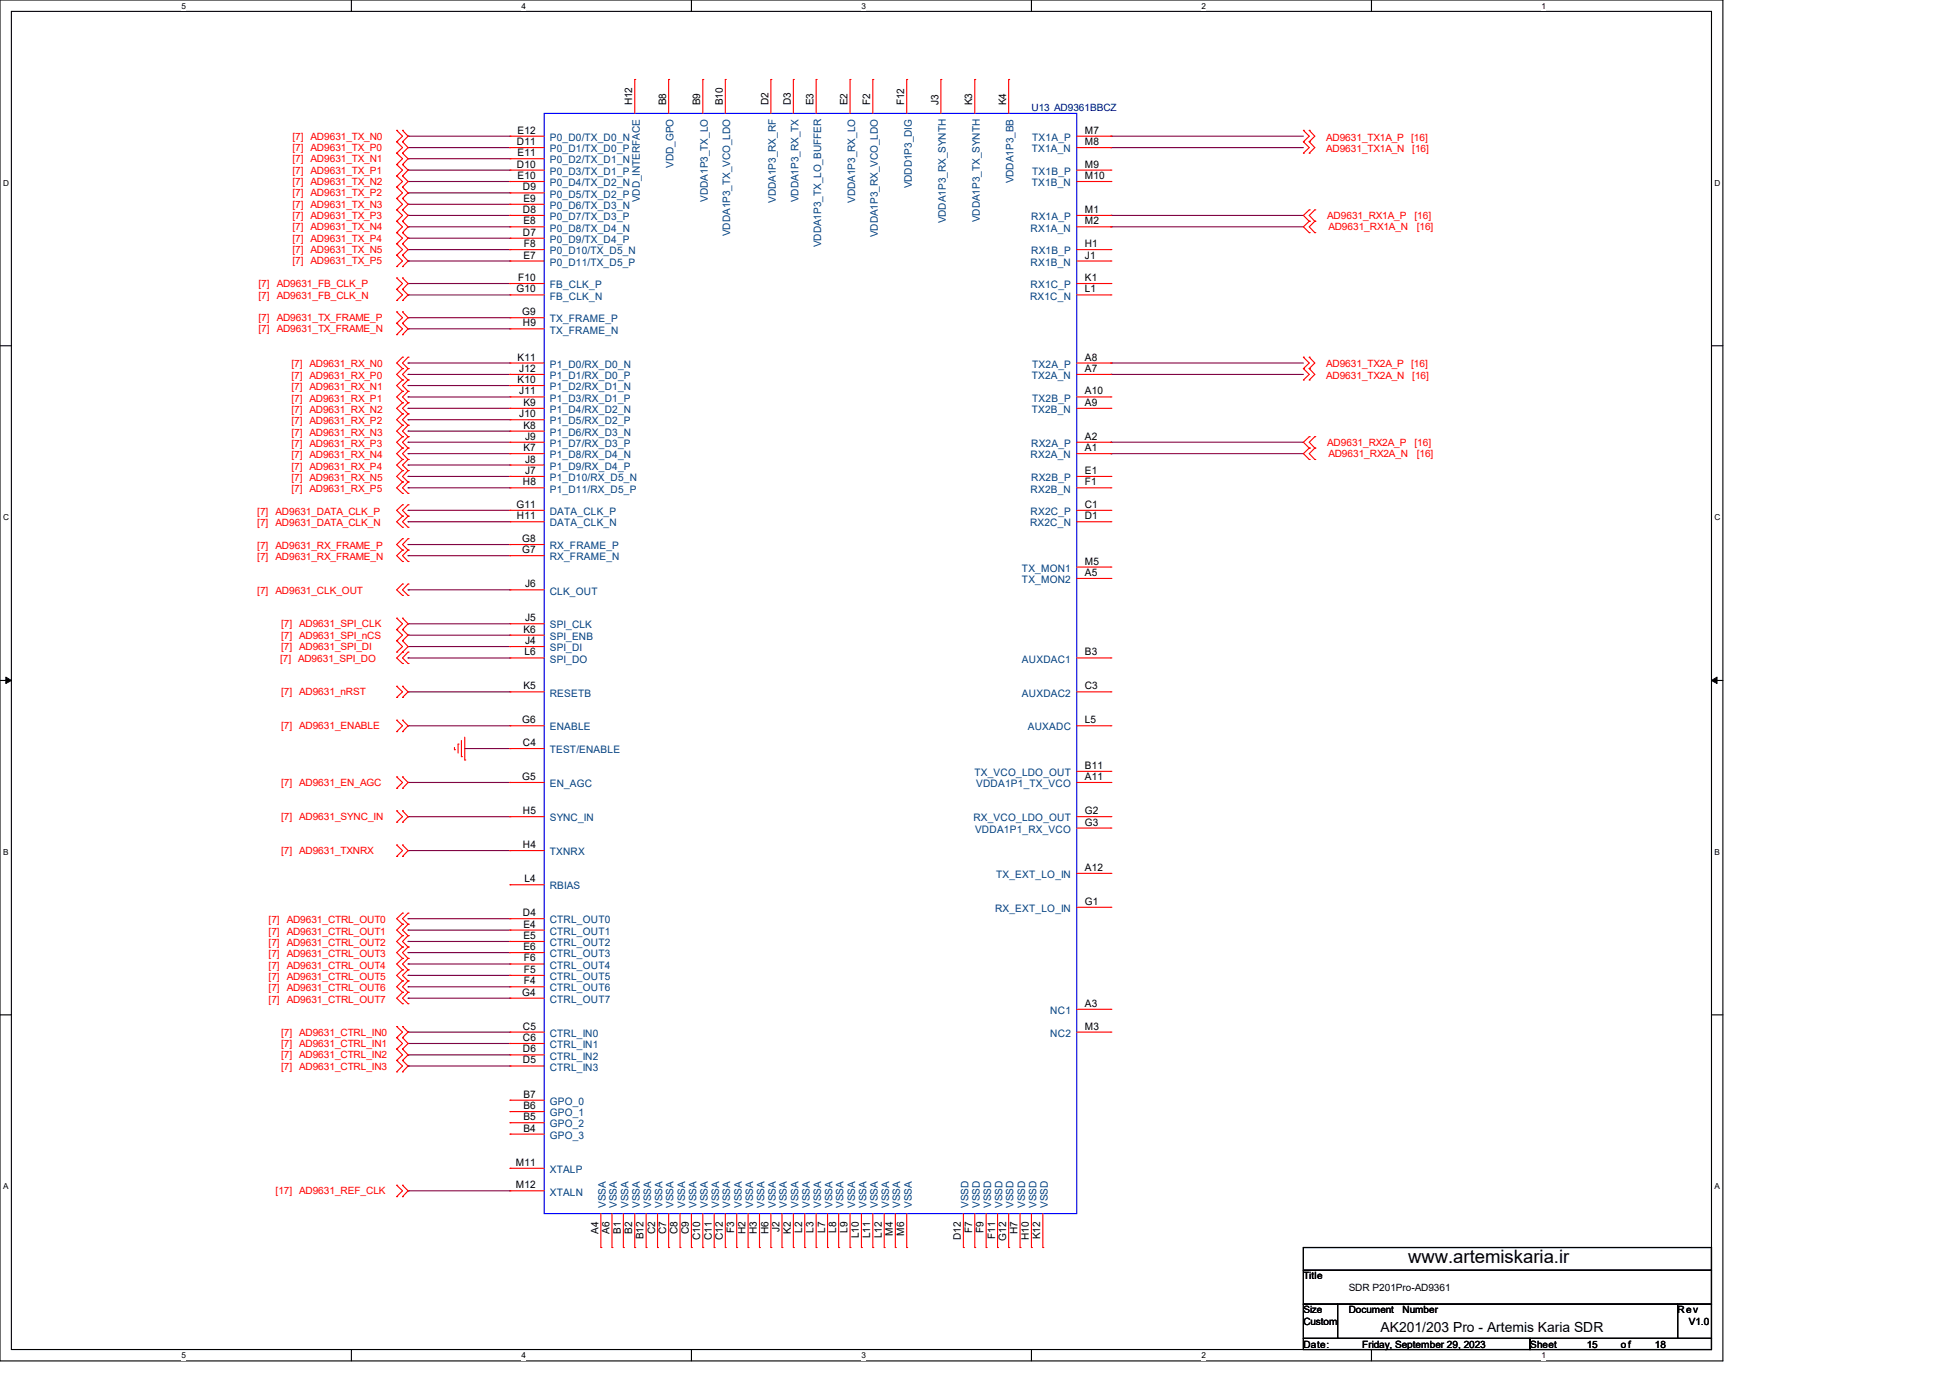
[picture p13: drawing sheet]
<svg xmlns="http://www.w3.org/2000/svg" width="297mm" height="210mm" viewBox="0 0 297 210" stroke-linecap="round" stroke-linejoin="round" font-family="sans-serif">
<defs><g id="words">
<text font-size="2.8" x="214.6" y="192.4">www.artemiskaria.ir</text>
<text font-size="2.1" x="210.4" y="202.9">AK201/203 Pro - Artemis Karia SDR</text>
<g font-size="1.6">
<text x="96.3" y="16" transform="rotate(-90 96.3 16)">H12</text>
<text x="101.5" y="16" transform="rotate(-90 101.5 16)">B8</text>
<text x="106.7" y="16" transform="rotate(-90 106.7 16)">B9</text>
<text x="110.1" y="16" transform="rotate(-90 110.1 16)">B10</text>
<text x="117.1" y="16" transform="rotate(-90 117.1 16)">D2</text>
<text x="120.5" y="16" transform="rotate(-90 120.5 16)">D3</text>
<text x="124" y="16" transform="rotate(-90 124 16)">E3</text>
<text x="129.2" y="16" transform="rotate(-90 129.2 16)">E2</text>
<text x="132.6" y="16" transform="rotate(-90 132.6 16)">F2</text>
<text x="137.8" y="16" transform="rotate(-90 137.8 16)">F12</text>
<text x="143" y="16" transform="rotate(-90 143 16)">J3</text>
<text x="148.2" y="16" transform="rotate(-90 148.2 16)">K3</text>
<text x="153.3" y="16" transform="rotate(-90 153.3 16)">K4</text>
<text x="78.8" y="22.1">D11</text>
<text x="78.9" y="23.8">E11</text>
<text x="78.9" y="20.4">E12</text>
<text x="165.3" y="20.4">M7</text>
<text x="165.3" y="22.1">M8</text>
<text x="78.8" y="25.5">D10</text>
<text x="78.9" y="27.3">E10</text>
<text x="79.7" y="29">D9</text>
<text x="165.3" y="25.5">M9</text>
<text x="165.3" y="27.3">M10</text>
<text x="79.7" y="35.9">D7</text>
<text x="79.7" y="32.4">D8</text>
<text x="79.8" y="34.2">E8</text>
<text x="79.8" y="30.7">E9</text>
<text x="165.3" y="32.4">M1</text>
<text x="165.3" y="34.2">M2</text>
<text x="79.8" y="39.4">E7</text>
<text x="79.8" y="37.6">F8</text>
<text x="165.3" y="37.6">H1</text>
<text x="165.3" y="39.4">J1</text>
<text x="78.7" y="44.5">G10</text>
<text x="79" y="42.8">F10</text>
<text x="165.3" y="42.8">K1</text>
<text x="165.3" y="44.5">L1</text>
<text x="79.6" y="48">G9</text>
<text x="79.7" y="49.7">H9</text>
<text x="78.9" y="58.3">K10</text>
<text x="78.9" y="54.9">K11</text>
<text x="79.1" y="56.6">J12</text>
<text x="165.3" y="56.6">A7</text>
<text x="165.3" y="54.9">A8</text>
<text x="79.1" y="63.5">J10</text>
<text x="79.1" y="60.1">J11</text>
<text x="79.8" y="65.3">K8</text>
<text x="79.8" y="61.8">K9</text>
<text x="165.3" y="61.8">A9</text>
<text x="165.3" y="60.1">A10</text>
<text x="79.8" y="68.7">K7</text>
<text x="80" y="70.4">J8</text>
<text x="80" y="67">J9</text>
<text x="165.3" y="68.7">A1</text>
<text x="165.3" y="67">A2</text>
<text x="78.7" y="77.3">G11</text>
<text x="79.7" y="73.9">H8</text>
<text x="80" y="72.2">J7</text>
<text x="165.3" y="77.3">C1</text>
<text x="165.3" y="72.2">E1</text>
<text x="165.3" y="73.9">F1</text>
<text x="78.8" y="79.1">H11</text>
<text x="79.6" y="82.5">G8</text>
<text x="165.3" y="79.1">D1</text>
<text x="79.6" y="84.2">G7</text>
<text x="80" y="89.4">J6</text>
<text x="165.3" y="87.7">A5</text>
<text x="165.3" y="86">M5</text>
<text x="80" y="94.6">J5</text>
<text x="79.8" y="96.3">K6</text>
<text x="79.9" y="99.8">L6</text>
<text x="80" y="98.1">J4</text>
<text x="165.3" y="99.8">B3</text>
<text x="79.8" y="105">K5</text>
<text x="165.3" y="105">C3</text>
<text x="79.6" y="110.1">G6</text>
<text x="79.7" y="113.6">C4</text>
<text x="165.3" y="110.1">L5</text>
<text x="79.6" y="118.8">G5</text>
<text x="165.3" y="118.8">A11</text>
<text x="165.3" y="117.1">B11</text>
<text x="79.7" y="124">H5</text>
<text x="165.3" y="124">G2</text>
<text x="165.3" y="125.7">G3</text>
<text x="79.7" y="129.2">H4</text>
<text x="79.9" y="134.4">L4</text>
<text x="165.3" y="132.6">A12</text>
<text x="165.3" y="137.8">G1</text>
<text x="79.7" y="139.5">D4</text>
<text x="79.8" y="141.3">E4</text>
<text x="79.8" y="143">E5</text>
<text x="79.8" y="144.7">E6</text>
<text x="79.8" y="149.9">F4</text>
<text x="79.8" y="148.2">F5</text>
<text x="79.8" y="146.4">F6</text>
<text x="79.6" y="151.6">G4</text>
<text x="165.3" y="153.3">A3</text>
<text x="79.7" y="156.8">C5</text>
<text x="79.7" y="158.5">C6</text>
<text x="79.7" y="162">D5</text>
<text x="79.7" y="160.3">D6</text>
<text x="165.3" y="156.8">M3</text>
<text x="79.8" y="167.2">B7</text>
<text x="79.8" y="172.3">B4</text>
<text x="79.8" y="170.6">B5</text>
<text x="79.8" y="168.9">B6</text>
<text x="78.6" y="177.5">M11</text>
<text x="78.6" y="181">M12</text>
<text x="91.2" y="187.9" transform="rotate(-90 91.2 187.9)">A4</text>
<text x="92.9" y="187.9" transform="rotate(-90 92.9 187.9)">A6</text>
<text x="94.6" y="187.9" transform="rotate(-90 94.6 187.9)">B1</text>
<text x="96.3" y="187.9" transform="rotate(-90 96.3 187.9)">B2</text>
<text x="98.1" y="188.8" transform="rotate(-90 98.1 188.8)">B12</text>
<text x="99.8" y="188" transform="rotate(-90 99.8 188)">C2</text>
<text x="101.5" y="188" transform="rotate(-90 101.5 188)">C7</text>
<text x="103.2" y="188" transform="rotate(-90 103.2 188)">C8</text>
<text x="105" y="188" transform="rotate(-90 105 188)">C9</text>
<text x="106.7" y="188.8" transform="rotate(-90 106.7 188.8)">C10</text>
<text x="108.5" y="188.8" transform="rotate(-90 108.5 188.8)">C11</text>
<text x="110.1" y="188.8" transform="rotate(-90 110.1 188.8)">C12</text>
<text x="111.9" y="187.8" transform="rotate(-90 111.9 187.8)">F3</text>
<text x="113.6" y="188" transform="rotate(-90 113.6 188)">H2</text>
<text x="115.4" y="188" transform="rotate(-90 115.4 188)">H3</text>
<text x="117.1" y="188" transform="rotate(-90 117.1 188)">H6</text>
<text x="118.8" y="187.7" transform="rotate(-90 118.8 187.7)">J2</text>
<text x="120.5" y="187.9" transform="rotate(-90 120.5 187.9)">K2</text>
<text x="122.3" y="187.7" transform="rotate(-90 122.3 187.7)">L2</text>
<text x="124" y="187.7" transform="rotate(-90 124 187.7)">L3</text>
<text x="125.7" y="187.7" transform="rotate(-90 125.7 187.7)">L7</text>
<text x="127.4" y="187.7" transform="rotate(-90 127.4 187.7)">L8</text>
<text x="129.2" y="187.7" transform="rotate(-90 129.2 187.7)">L9</text>
<text x="130.9" y="188.6" transform="rotate(-90 130.9 188.6)">L10</text>
<text x="132.6" y="188.6" transform="rotate(-90 132.6 188.6)">L11</text>
<text x="134.4" y="188.6" transform="rotate(-90 134.4 188.6)">L12</text>
<text x="136.1" y="188.2" transform="rotate(-90 136.1 188.2)">M4</text>
<text x="137.8" y="188.2" transform="rotate(-90 137.8 188.2)">M6</text>
<text x="146.4" y="188.8" transform="rotate(-90 146.4 188.8)">D12</text>
<text x="148.2" y="187.8" transform="rotate(-90 148.2 187.8)">F7</text>
<text x="149.9" y="187.8" transform="rotate(-90 149.9 187.8)">F9</text>
<text x="151.6" y="188.7" transform="rotate(-90 151.6 188.7)">F11</text>
<text x="153.3" y="188.9" transform="rotate(-90 153.3 188.9)">G12</text>
<text x="155.1" y="188" transform="rotate(-90 155.1 188)">H7</text>
<text x="156.8" y="188.8" transform="rotate(-90 156.8 188.8)">H10</text>
<text x="158.5" y="188.8" transform="rotate(-90 158.5 188.8)">K12</text>
</g>
<g font-size="1.6" fill="#004080">
<text x="83.8" y="23.2">P0_D1/TX_D0_P</text>
<text x="83.8" y="21.5">P0_D0/TX_D0_N</text>
<text x="157.2" y="23.2">TX1A_N</text>
<text x="157.3" y="21.5">TX1A_P</text>
<text x="83.8" y="26.6">P0_D3/TX_D1_P</text>
<text x="83.8" y="28.4">P0_D4/TX_D2_N</text>
<text x="83.8" y="24.9">P0_D2/TX_D1_N</text>
<text x="102.7" y="25.6" transform="rotate(-90 102.7 25.6)">VDD_GPO</text>
<text x="138.9" y="28.7" transform="rotate(-90 138.9 28.7)">VDDD1P3_DIG</text>
<text x="154.5" y="27.9" transform="rotate(-90 154.5 27.9)">VDDA1P3_BB</text>
<text x="157.2" y="28.4">TX1B_N</text>
<text x="157.3" y="26.6">TX1B_P</text>
<text x="83.8" y="33.5">P0_D7/TX_D3_P</text>
<text x="83.8" y="30.1">P0_D5/TX_D2_P</text>
<text x="83.8" y="35.3">P0_D8/TX_D4_N</text>
<text x="83.8" y="31.8">P0_D6/TX_D3_N</text>
<text x="97.5" y="30.8" transform="rotate(-90 97.5 30.8)">VDD_INTERFACE</text>
<text x="107.9" y="30.7" transform="rotate(-90 107.9 30.7)">VDDA1P3_TX_LO</text>
<text x="111.3" y="36" transform="rotate(-90 111.3 36)">VDDA1P3_TX_VCO_LDO</text>
<text x="118.2" y="30.9" transform="rotate(-90 118.2 30.9)">VDDA1P3_RX_RF</text>
<text x="121.7" y="30.8" transform="rotate(-90 121.7 30.8)">VDDA1P3_RX_TX</text>
<text x="130.3" y="30.9" transform="rotate(-90 130.3 30.9)">VDDA1P3_RX_LO</text>
<text x="144.1" y="34" transform="rotate(-90 144.1 34)">VDDA1P3_RX_SYNTH</text>
<text x="149.3" y="33.9" transform="rotate(-90 149.3 33.9)">VDDA1P3_TX_SYNTH</text>
<text x="157.1" y="35.3">RX1A_N</text>
<text x="157.1" y="33.5">RX1A_P</text>
<text x="83.8" y="37">P0_D9/TX_D4_P</text>
<text x="83.8" y="40.5">P0_D11/TX_D5_P</text>
<text x="83.8" y="38.7">P0_D10/TX_D5_N</text>
<text x="125.1" y="37.7" transform="rotate(-90 125.1 37.7)">VDDA1P3_TX_LO_BUFFER</text>
<text x="133.8" y="36.2" transform="rotate(-90 133.8 36.2)">VDDA1P3_RX_VCO_LDO</text>
<text x="157.1" y="40.5">RX1B_N</text>
<text x="157.1" y="38.7">RX1B_P</text>
<text x="83.8" y="43.9">FB_CLK_P</text>
<text x="83.8" y="45.6">FB_CLK_N</text>
<text x="157" y="45.6">RX1C_N</text>
<text x="157.1" y="43.9">RX1C_P</text>
<text x="83.8" y="49.1">TX_FRAME_P</text>
<text x="83.8" y="50.8">TX_FRAME_N</text>
<text x="83.8" y="57.7">P1_D1/RX_D0_P</text>
<text x="83.8" y="59.4">P1_D2/RX_D1_N</text>
<text x="83.8" y="56">P1_D0/RX_D0_N</text>
<text x="157.2" y="57.7">TX2A_N</text>
<text x="157.3" y="56">TX2A_P</text>
<text x="83.8" y="64.6">P1_D5/RX_D2_P</text>
<text x="83.8" y="61.2">P1_D3/RX_D1_P</text>
<text x="83.8" y="62.9">P1_D4/RX_D2_N</text>
<text x="157.2" y="62.9">TX2B_N</text>
<text x="157.3" y="61.2">TX2B_P</text>
<text x="83.8" y="71.5">P1_D9/RX_D4_P</text>
<text x="83.8" y="68.1">P1_D7/RX_D3_P</text>
<text x="83.8" y="69.8">P1_D8/RX_D4_N</text>
<text x="83.8" y="66.4">P1_D6/RX_D3_N</text>
<text x="157.1" y="69.8">RX2A_N</text>
<text x="157.1" y="68.1">RX2A_P</text>
<text x="83.8" y="75">P1_D11/RX_D5_P</text>
<text x="83.8" y="73.3">P1_D10/RX_D5_N</text>
<text x="157.1" y="75">RX2B_N</text>
<text x="157.1" y="73.3">RX2B_P</text>
<text x="83.8" y="83.6">RX_FRAME_P</text>
<text x="83.8" y="78.4">DATA_CLK_P</text>
<text x="83.8" y="80.2">DATA_CLK_N</text>
<text x="157" y="80.2">RX2C_N</text>
<text x="157.1" y="78.4">RX2C_P</text>
<text x="83.8" y="85.3">RX_FRAME_N</text>
<text x="155.7" y="88.8">TX_MON2</text>
<text x="155.7" y="87.1">TX_MON1</text>
<text x="83.8" y="95.7">SPI_CLK</text>
<text x="83.8" y="90.5">CLK_OUT</text>
<text x="83.8" y="99.2">SPI_DI</text>
<text x="83.8" y="97.4">SPI_ENB</text>
<text x="83.8" y="100.9">SPI_DO</text>
<text x="155.7" y="100.9">AUXDAC1</text>
<text x="83.8" y="106.1">RESETB</text>
<text x="155.7" y="106.1">AUXDAC2</text>
<text x="83.8" y="111.2">ENABLE</text>
<text x="156.6" y="111.2">AUXADC</text>
<text x="83.8" y="114.7">TEST/ENABLE</text>
<text x="83.8" y="119.9">EN_AGC</text>
<text x="148.5" y="118.2">TX_VCO_LDO_OUT</text>
<text x="148.8" y="119.9">VDDA1P1_TX_VCO</text>
<text x="83.8" y="125.1">SYNC_IN</text>
<text x="148.3" y="125.1">RX_VCO_LDO_OUT</text>
<text x="83.8" y="130.3">TXNRX</text>
<text x="148.6" y="126.8">VDDA1P1_RX_VCO</text>
<text x="83.8" y="135.5">RBIAS</text>
<text x="151.8" y="133.7">TX_EXT_LO_IN</text>
<text x="83.8" y="140.6">CTRL_OUT0</text>
<text x="83.8" y="142.4">CTRL_OUT1</text>
<text x="151.6" y="138.9">RX_EXT_LO_IN</text>
<text x="83.8" y="144.1">CTRL_OUT2</text>
<text x="83.8" y="145.8">CTRL_OUT3</text>
<text x="83.8" y="149.3">CTRL_OUT5</text>
<text x="83.8" y="147.5">CTRL_OUT4</text>
<text x="83.8" y="151">CTRL_OUT6</text>
<text x="83.8" y="152.7">CTRL_OUT7</text>
<text x="160.1" y="154.4">NC1</text>
<text x="83.8" y="157.9">CTRL_IN0</text>
<text x="83.8" y="159.6">CTRL_IN1</text>
<text x="83.8" y="161.4">CTRL_IN2</text>
<text x="160.1" y="157.9">NC2</text>
<text x="83.8" y="163.1">CTRL_IN3</text>
<text x="83.8" y="173.4">GPO_3</text>
<text x="83.8" y="171.7">GPO_2</text>
<text x="83.8" y="170">GPO_1</text>
<text x="83.8" y="168.3">GPO_0</text>
<text x="83.8" y="178.6">XTALP</text>
<text x="83.8" y="182.1">XTALN</text>
<text x="92.3" y="184" transform="rotate(-90 92.3 184)">VSSA</text>
<text x="94" y="184" transform="rotate(-90 94 184)">VSSA</text>
<text x="95.8" y="184" transform="rotate(-90 95.8 184)">VSSA</text>
<text x="97.5" y="184" transform="rotate(-90 97.5 184)">VSSA</text>
<text x="99.2" y="184" transform="rotate(-90 99.2 184)">VSSA</text>
<text x="101" y="184" transform="rotate(-90 101 184)">VSSA</text>
<text x="102.7" y="184" transform="rotate(-90 102.7 184)">VSSA</text>
<text x="104.4" y="184" transform="rotate(-90 104.4 184)">VSSA</text>
<text x="106.1" y="184" transform="rotate(-90 106.1 184)">VSSA</text>
<text x="107.9" y="184" transform="rotate(-90 107.9 184)">VSSA</text>
<text x="109.6" y="184" transform="rotate(-90 109.6 184)">VSSA</text>
<text x="111.3" y="184" transform="rotate(-90 111.3 184)">VSSA</text>
<text x="113" y="184" transform="rotate(-90 113 184)">VSSA</text>
<text x="114.8" y="184" transform="rotate(-90 114.8 184)">VSSA</text>
<text x="116.5" y="184" transform="rotate(-90 116.5 184)">VSSA</text>
<text x="118.2" y="184" transform="rotate(-90 118.2 184)">VSSA</text>
<text x="119.9" y="184" transform="rotate(-90 119.9 184)">VSSA</text>
<text x="121.7" y="184" transform="rotate(-90 121.7 184)">VSSA</text>
<text x="123.4" y="184" transform="rotate(-90 123.4 184)">VSSA</text>
<text x="125.1" y="184" transform="rotate(-90 125.1 184)">VSSA</text>
<text x="126.9" y="184" transform="rotate(-90 126.9 184)">VSSA</text>
<text x="128.6" y="184" transform="rotate(-90 128.6 184)">VSSA</text>
<text x="130.3" y="184" transform="rotate(-90 130.3 184)">VSSA</text>
<text x="132" y="184" transform="rotate(-90 132 184)">VSSA</text>
<text x="133.8" y="184" transform="rotate(-90 133.8 184)">VSSA</text>
<text x="135.5" y="184" transform="rotate(-90 135.5 184)">VSSA</text>
<text x="137.2" y="184" transform="rotate(-90 137.2 184)">VSSA</text>
<text x="138.9" y="184" transform="rotate(-90 138.9 184)">VSSA</text>
<text x="147.6" y="184" transform="rotate(-90 147.6 184)">VSSD</text>
<text x="149.3" y="184" transform="rotate(-90 149.3 184)">VSSD</text>
<text x="151" y="184" transform="rotate(-90 151 184)">VSSD</text>
<text x="152.8" y="184" transform="rotate(-90 152.8 184)">VSSD</text>
<text x="154.5" y="184" transform="rotate(-90 154.5 184)">VSSD</text>
<text x="156.2" y="184" transform="rotate(-90 156.2 184)">VSSD</text>
<text x="157.9" y="184" transform="rotate(-90 157.9 184)">VSSD</text>
<text x="159.7" y="184" transform="rotate(-90 159.7 184)">VSSD</text>
</g>
<text font-size="1.5" fill="#000080" x="157.2" y="16.9">U13 AD9361BBCZ</text>
<g font-size="1.5" fill="#f00">
<text x="44.6" y="23">[7] AD9631_TX_P0</text>
<text x="44.6" y="21.3">[7] AD9631_TX_N0</text>
<text x="202.1" y="23.2">AD9631_TX1A_N</text>
<text x="202.1" y="21.4">AD9631_TX1A_P</text>
<text x="215" y="21.4">[16]</text>
<text x="215.2" y="23.2">[16]</text>
<text x="44.6" y="26.5">[7] AD9631_TX_P1</text>
<text x="44.6" y="24.7">[7] AD9631_TX_N1</text>
<text x="44.6" y="28.2">[7] AD9631_TX_N2</text>
<text x="44.6" y="29.9">[7] AD9631_TX_P2</text>
<text x="44.6" y="31.6">[7] AD9631_TX_N3</text>
<text x="44.6" y="33.4">[7] AD9631_TX_P3</text>
<text x="44.6" y="35.1">[7] AD9631_TX_N4</text>
<text x="202.3" y="33.4">AD9631_RX1A_P</text>
<text x="202.4" y="35.1">AD9631_RX1A_N</text>
<text x="215.6" y="33.4">[16]</text>
<text x="215.9" y="35.1">[16]</text>
<text x="44.6" y="36.8">[7] AD9631_TX_P4</text>
<text x="44.6" y="40.3">[7] AD9631_TX_P5</text>
<text x="44.6" y="38.5">[7] AD9631_TX_N5</text>
<text x="39.4" y="45.5">[7]</text>
<text x="39.4" y="43.7">[7]</text>
<text x="42.2" y="45.5">AD9631_FB_CLK_N</text>
<text x="42.2" y="43.7">AD9631_FB_CLK_P</text>
<text x="39.4" y="50.6">[7]</text>
<text x="39.4" y="48.9">[7]</text>
<text x="42.2" y="50.6">AD9631_TX_FRAME_N</text>
<text x="42.2" y="48.9">AD9631_TX_FRAME_P</text>
<text x="44.4" y="56">[7] AD9631_RX_N0</text>
<text x="44.4" y="57.7">[7] AD9631_RX_P0</text>
<text x="44.4" y="59.4">[7] AD9631_RX_N1</text>
<text x="202.1" y="57.7">AD9631_TX2A_N</text>
<text x="202.1" y="56">AD9631_TX2A_P</text>
<text x="215" y="56">[16]</text>
<text x="215.2" y="57.7">[16]</text>
<text x="44.4" y="61.2">[7] AD9631_RX_P1</text>
<text x="44.4" y="62.9">[7] AD9631_RX_N2</text>
<text x="44.4" y="64.6">[7] AD9631_RX_P2</text>
<text x="44.4" y="66.3">[7] AD9631_RX_N3</text>
<text x="44.4" y="68.1">[7] AD9631_RX_P3</text>
<text x="44.4" y="71.5">[7] AD9631_RX_P4</text>
<text x="44.4" y="69.8">[7] AD9631_RX_N4</text>
<text x="202.3" y="67.9">AD9631_RX2A_P</text>
<text x="202.4" y="69.6">AD9631_RX2A_N</text>
<text x="215.6" y="67.9">[16]</text>
<text x="215.9" y="69.6">[16]</text>
<text x="44.4" y="73.2">[7] AD9631_RX_N5</text>
<text x="44.4" y="75">[7] AD9631_RX_P5</text>
<text x="39.2" y="80.2">[7]</text>
<text x="39.2" y="78.4">[7]</text>
<text x="39.2" y="83.6">[7]</text>
<text x="42" y="80.2">AD9631_DATA_CLK_N</text>
<text x="42" y="78.4">AD9631_DATA_CLK_P</text>
<text x="42" y="83.6">AD9631_RX_FRAME_P</text>
<text x="39.2" y="85.3">[7]</text>
<text x="42" y="85.3">AD9631_RX_FRAME_N</text>
<text x="39.2" y="90.5">[7]</text>
<text x="42" y="90.5">AD9631_CLK_OUT</text>
<text x="42.8" y="95.5">[7] AD9631_SPI_CLK</text>
<text x="42.7" y="100.9">[7] AD9631_SPI_DO</text>
<text x="42.8" y="97.3">[7] AD9631_SPI_nCS</text>
<text x="42.8" y="99">[7] AD9631_SPI_DI</text>
<text x="42.8" y="105.9">[7] AD9631_nRST</text>
<text x="42.8" y="111.1">[7] AD9631_ENABLE</text>
<text x="42.8" y="119.7">[7] AD9631_EN_AGC</text>
<text x="42.8" y="124.9">[7] AD9631_SYNC_IN</text>
<text x="42.8" y="130.1">[7] AD9631_TXNRX</text>
<text x="40.9" y="140.6">[7] AD9631_CTRL_OUT0</text>
<text x="40.9" y="142.3">[7] AD9631_CTRL_OUT1</text>
<text x="40.9" y="144.1">[7] AD9631_CTRL_OUT2</text>
<text x="40.9" y="145.8">[7] AD9631_CTRL_OUT3</text>
<text x="40.9" y="147.5">[7] AD9631_CTRL_OUT4</text>
<text x="40.9" y="149.3">[7] AD9631_CTRL_OUT5</text>
<text x="40.9" y="151">[7] AD9631_CTRL_OUT6</text>
<text x="40.9" y="152.7">[7] AD9631_CTRL_OUT7</text>
<text x="42.8" y="157.7">[7] AD9631_CTRL_IN0</text>
<text x="42.8" y="159.4">[7] AD9631_CTRL_IN1</text>
<text x="42.8" y="161.2">[7] AD9631_CTRL_IN2</text>
<text x="42.8" y="162.9">[7] AD9631_CTRL_IN3</text>
<text x="42" y="181.9">[17] AD9631_REF_CLK</text>
</g>
<g font-size="1.5">
<text x="198.6" y="194.9">Title</text>
<text x="205.5" y="196.6">SDR P201Pro-AD9361</text>
<text x="198.6" y="201.8">Custom</text>
<text x="198.6" y="200">Size</text>
<text x="205.5" y="200">Document</text>
<text x="213.7" y="200">Number</text>
<text x="255.6" y="200">Rev</text>
<text x="257.3" y="201.8">V1.0</text>
<text x="198.6" y="205.2">Date:</text>
<text x="207.6" y="205.2">Friday, September 29, 2023</text>
<text x="233.2" y="205.2">Sheet</text>
<text x="241.8" y="205.2">15</text>
<text x="247" y="205.2">of</text>
<text x="252.2" y="205.2">18</text>
</g>
<g font-size="1.3">
<text x="27.6" y="1.4">5</text>
<text x="79.5" y="1.4">4</text>
<text x="131.3" y="1.4">3</text>
<text x="183.1" y="1.4">2</text>
<text x="234.9" y="1.4">1</text>
<text x=".5" y="28.3">D</text>
<text x="261.3" y="28.3">D</text>
<text x=".5" y="79.2">C</text>
<text x="261.3" y="79.2">C</text>
<text x=".5" y="130.2">B</text>
<text x="261.3" y="130.2">B</text>
<text x=".5" y="181.1">A</text>
<text x="261.3" y="181.1">A</text>
<text x="27.6" y="206.9">5</text>
<text x="79.5" y="206.9">4</text>
<text x="131.3" y="206.9">3</text>
<text x="183.1" y="206.9">2</text>
<text x="234.9" y="206.9">1</text>
</g>
</g></defs>
<path d="M0 0h262.6v207.3h-262.6zM1.7 1.7h259.1v203.8h-259.1z" fill="none" stroke="#000" stroke-width=".17"/>
<g fill="#fff">
<path d="M27.6 .2h.7v1.4h-.7z"/>
<path d="M27.6 205.7h.7v1.4h-.7z"/>
</g>
<path d="M53.6 0v1.7M53.6 205.5v1.8" fill="none" stroke="#000" stroke-width=".17"/>
<g fill="#fff">
<path d="M79.5 .2h.6v1.4h-.6z"/>
<path d="M79.5 205.7h.6v1.4h-.6z"/>
</g>
<path d="M105.4 0v1.7M105.4 205.5v1.8" fill="none" stroke="#000" stroke-width=".17"/>
<g fill="#fff">
<path d="M131.3 .2h.7v1.4h-.7z"/>
<path d="M131.3 205.7h.7v1.4h-.7z"/>
</g>
<path d="M157.2 0v1.7M157.2 205.5v1.8" fill="none" stroke="#000" stroke-width=".17"/>
<g fill="#fff">
<path d="M183.1 .2h.7v1.4h-.7z"/>
<path d="M183.1 205.7h.7v1.4h-.7z"/>
</g>
<path d="M209 0v1.7M209 205.5v1.8" fill="none" stroke="#000" stroke-width=".17"/>
<g fill="#fff">
<path d="M234.9 .2h.7v1.4h-.7z"/>
<path d="M234.9 205.7h.7v1.4h-.7z"/>
<path d="M.5 27.2h.9v1.4h-.9z"/>
<path d="M261.3 27.2h.9v1.4h-.9z"/>
<path d="M.5 78.1h.9v1.4h-.9z"/>
<path d="M261.3 78.1h.9v1.4h-.9z"/>
</g>
<path d="M0 52.7h1.7M260.8 52.7h1.8" fill="none" stroke="#000" stroke-width=".17"/>
<g fill="#fff">
<path d="M.5 129.1h.8v1.4h-.8z"/>
<path d="M261.3 129.1h.8v1.4h-.8z"/>
</g>
<path d="M0 103.6h1.7M260.8 103.6h1.8" fill="none" stroke="#000" stroke-width=".17"/>
<path d="M.9 103.1l.8 .5-.8 .5zM260.8 103.6l.9-.5v1z" fill="#000" stroke="#000" stroke-width=".15"/>
<g fill="#fff">
<path d="M.5 180h.8v1.4h-.8z"/>
<path d="M261.3 180h.8v1.4h-.8z"/>
</g>
<path d="M0 154.6h1.7M260.8 154.6h1.8M198.6 190h62.2v3.5h-62.2zM198.6 193.5h62.2v5.1h-62.2zM198.6 198.6h5.2v5.2h-5.2zM203.8 198.6h51.9v5.2h-51.9zM255.7 198.6h5.1v5.2h-5.1zM198.6 203.8h34.6v1.7h-34.6zM233.2 203.8h27.6v1.7h-27.6z" fill="none" stroke="#000" stroke-width=".17"/>
<g fill="none" stroke="#800040" stroke-width=".17">
<path d="M62.2 22.5h.1M62.2 20.7h.1M62.2 24.2h.1M62.2 25.9h.1M62.2 27.6h.1M62.2 29.4h.1M62.2 31.1h.1M62.2 32.8h.1M62.2 34.5h.1M62.2 36.3h.1M62.2 38h.1M62.2 39.8h.1"/>
<path d="M62.2 22.5h15.5M62.2 20.7h15.5M62.2 24.2h15.5M62.2 25.9h15.5M62.2 27.6h15.5M62.2 29.4h15.5M62.2 31.1h15.5M62.2 32.8h15.5M62.2 34.5h15.5M62.2 36.3h15.5M62.2 38h15.5M62.2 39.8h15.5"/>
<path d="M169.3 20.7h.1M169.3 22.5h.1M169.3 34.5h.1M169.3 32.8h.1M169.3 22.5h29.3M169.3 20.7h29.3M169.3 32.8h29.3M169.3 34.5h29.3M62.2 55.3h.1M62.2 57h.1M62.2 58.7h.1M62.2 43.2h.1"/>
<path d="M62.2 44.9h.1M62.2 48.4h.1M62.2 50.1h.1M62.2 55.3h15.5M62.2 57h15.5M62.2 58.7h15.5M62.2 43.2h15.5M62.2 44.9h15.5M62.2 48.4h15.5M62.2 50.1h15.5M169.3 55.3h.1M169.3 57h.1"/>
<path d="M169.3 55.3h29.3M169.3 57h29.3M62.2 60.5h.1M62.2 63.9h.1M62.2 62.2h.1M62.2 67.4h.1M62.2 65.7h.1M62.2 70.8h.1M62.2 69.1h.1M62.2 74.3h.1M62.2 72.6h.1M62.2 79.5h.1"/>
<path d="M62.2 77.7h.1M62.2 60.5h15.5M62.2 63.9h15.5M62.2 62.2h15.5M62.2 67.4h15.5M62.2 65.7h15.5M62.2 70.8h15.5M62.2 69.1h15.5M62.2 74.3h15.5M62.2 72.6h15.5M62.2 79.5h15.5M62.2 77.7h15.5"/>
<path d="M169.3 67.4h.1M169.3 69.1h.1M169.3 67.4h29.3M169.3 69.1h29.3M62.2 84.6h.1M62.2 82.9h.1M62.2 95h.1M62.2 96.7h.1M62.2 98.5h.1M62.2 89.8h.1M62.2 84.6h15.5M62.2 82.9h15.5"/>
<path d="M62.2 95h15.5M62.2 96.7h15.5M62.2 98.5h15.5M62.2 89.8h15.5M62.2 100.2h.1M62.2 105.4h.1M62.2 110.5h.1M62.2 119.2h.1M62.2 100.2h15.5M62.2 105.4h15.5M62.2 110.5h15.5M62.2 119.2h15.5"/>
<path d="M70.8 114h.1M70.8 114h6.9M62.2 139.9h.1M62.2 129.5h.1M62.2 124.4h.1M62.2 139.9h15.5M62.2 129.5h15.5M62.2 124.4h15.5M62.2 157.2h.1M62.2 141.6h.1M62.2 143.4h.1M62.2 145.1h.1"/>
<path d="M62.2 146.8h.1M62.2 148.5h.1M62.2 150.3h.1M62.2 152h.1M62.2 158.9h.1M62.2 157.2h15.5M62.2 141.6h15.5M62.2 143.4h15.5M62.2 145.1h15.5M62.2 146.8h15.5M62.2 148.5h15.5M62.2 150.3h15.5"/>
<path d="M62.2 152h15.5M62.2 158.9h15.5M62.2 160.7h.1M62.2 162.3h.1M62.2 160.7h15.5M62.2 162.3h15.5M62.2 181.4h.1M62.2 181.4h15.5"/>
</g>
<g fill="none" stroke="#f00" stroke-width=".17">
<path d="M60.5 19.9h.1M60.5 19.9l.8 .8-.8 .9M61.3 19.9h.1M61.3 19.9l.9 .8-.9 .9M96.7 12.1h.1M96.7 12.1v5.2M101.9 12.1h.1M101.9 12.1v5.2M107.1 12.1h.1M107.1 12.1v5.2M110.5 12.1h.1M110.5 12.1v5.2"/>
<path d="M117.5 12.1h.1M117.5 12.1v5.2M120.9 12.1h.1M120.9 12.1v5.2M124.4 12.1h.1M124.4 12.1v5.2M129.5 12.1h.1M129.5 12.1v5.2M133 12.1h.1M133 12.1v5.2M138.2 12.1h.1M138.2 12.1v5.2"/>
<path d="M143.4 12.1h.1M143.4 12.1v5.2M148.5 12.1h.1M148.5 12.1v5.2M153.7 12.1h.1M153.7 12.1v5.2M198.6 19.9h.1M198.6 19.9l.9 .8-.9 .9M199.5 19.9h.1M199.5 19.9l.9 .8-.9 .9M60.5 23.3h.1M60.5 21.6h.1"/>
<path d="M60.5 26.8h.1M60.5 25.1h.1M60.5 28.5h.1M60.5 30.2h.1M60.5 32h.1M60.5 33.7h.1M60.5 35.4h.1M60.5 37.1h.1M60.5 38.9h.1M60.5 21.6l.8 .9-.8 .8M60.5 25.1l.8 .8-.8 .9M60.5 23.3l.8 .9-.8 .9"/>
<path d="M60.5 26.8l.8 .8-.8 .9M60.5 28.5l.8 .9-.8 .8M60.5 30.2l.8 .9-.8 .9M60.5 32l.8 .8-.8 .9M60.5 33.7l.8 .8-.8 .9M60.5 35.4l.8 .9-.8 .8M60.5 38.9l.8 .9-.8 .8M60.5 37.1l.8 .9-.8 .9M61.3 21.6h.1M61.3 23.3h.1M61.3 25.1h.1M61.3 26.8h.1"/>
<path d="M61.3 28.5h.1M61.3 30.2h.1M61.3 32h.1M61.3 33.7h.1M61.3 35.4h.1M61.3 37.1h.1M61.3 38.9h.1M61.3 21.6l.9 .9-.9 .8M61.3 25.1l.9 .8-.9 .9M61.3 23.3l.9 .9-.9 .9M61.3 26.8l.9 .8-.9 .9M61.3 28.5l.9 .9-.9 .8"/>
<path d="M61.3 30.2l.9 .9-.9 .9M61.3 32l.9 .8-.9 .9M61.3 33.7l.9 .8-.9 .9M61.3 35.4l.9 .9-.9 .8M61.3 38.9l.9 .9-.9 .8M61.3 37.1l.9 .9-.9 .9M77.7 36.3h.1M77.7 32.8h.1M77.7 29.4h.1M77.7 25.9h.1M77.7 22.5h.1M77.7 39.8h.1"/>
<path d="M77.7 34.5h.1M77.7 31.1h.1M77.7 27.6h.1M77.7 24.2h.1M77.7 20.7h.1M77.7 38h.1M77.7 36.3h5.2M77.7 32.8h5.2M77.7 29.4h5.2M77.7 25.9h5.2M77.7 22.5h5.2M77.7 39.8h5.2"/>
<path d="M77.7 34.5h5.2M77.7 31.1h5.2M77.7 27.6h5.2M77.7 24.2h5.2M77.7 20.7h5.2M77.7 38h5.2M164.1 32.8h5.2M164.1 25.9h5.2M164.1 22.5h5.2M164.1 39.8h5.2M164.1 34.5h5.2M164.1 27.6h5.2"/>
<path d="M164.1 20.7h5.2M164.1 38h5.2M169.3 38h.1M169.3 39.8h.1M169.3 32.8h.1M169.3 34.5h.1M169.3 20.7h.1M169.3 22.5h.1M169.3 25.9h.1M169.3 27.6h.1M198.6 21.6h.1M198.6 23.3h.1"/>
<path d="M198.6 21.6l.9 .9-.9 .8M199.5 33.7h.1M199.5 35.4h.1M199.5 32h.1M199.5 21.6h.1M199.5 23.3h.1M199.5 33.7l-.9 .8 .9 .9M199.5 32l-.9 .8 .9 .9M199.5 21.6l.9 .9-.9 .8M200.4 35.4h.1M200.4 33.7h.1M200.4 32h.1"/>
<path d="M200.4 33.7l-.9 .8 .9 .9M200.4 32l-.9 .8 .9 .9M60.5 40.6h.1M60.5 45.8h.1M60.5 44.1h.1M60.5 42.3h.1M60.5 51h.1M60.5 49.2h.1M60.5 47.5h.1M60.5 44.1l.8 .8-.8 .9M60.5 42.3l.8 .9-.8 .9M60.5 49.2l.8 .9-.8 .9"/>
<path d="M60.5 47.5l.8 .9-.8 .8M61.3 54.4h.1M61.3 56.1h.1M61.3 40.6h.1M61.3 57.9h.1M61.3 59.6h.1M61.3 44.1h.1M61.3 45.8h.1M61.3 42.3h.1M61.3 49.2h.1M61.3 51h.1M61.3 47.5h.1"/>
<path d="M61.3 54.4l-.8 .9 .8 .8M61.3 56.1l-.8 .9 .8 .9M61.3 57.9l-.8 .8 .8 .9M61.3 59.6l-.8 .9 .8 .8M61.3 44.1l.9 .8-.9 .9M61.3 42.3l.9 .9-.9 .9M61.3 49.2l.9 .9-.9 .9M61.3 47.5l.9 .9-.9 .8M62.2 54.4h.1M62.2 56.1h.1M62.2 57.9h.1M62.2 59.6h.1"/>
<path d="M62.2 54.4l-.9 .9 .9 .8M62.2 56.1l-.9 .9 .9 .9M62.2 57.9l-.9 .8 .9 .9M62.2 59.6l-.9 .9 .9 .8M77.7 43.2h.1M77.7 48.4h.1M77.7 44.9h.1M77.7 50.1h.1M77.7 57h.1M77.7 58.7h.1M77.7 55.3h.1M77.7 57h5.2"/>
<path d="M77.7 55.3h5.2M77.7 43.2h5.2M77.7 48.4h5.2M77.7 44.9h5.2M77.7 50.1h5.2M77.7 58.7h5.2M164.1 57h5.2M164.1 55.3h5.2M164.1 43.2h5.2M164.1 44.9h5.2M169.3 57h.1M169.3 55.3h.1"/>
<path d="M169.3 43.2h.1M169.3 44.9h.1M198.6 56.1h.1M198.6 57.9h.1M198.6 54.4h.1M198.6 56.1l.9 .9-.9 .9M198.6 54.4l.9 .9-.9 .8M199.5 56.1h.1M199.5 57.9h.1M199.5 54.4h.1M199.5 56.1l.9 .9-.9 .9M199.5 54.4l.9 .9-.9 .8"/>
<path d="M61.3 61.3h.1M61.3 63h.1M61.3 64.8h.1M61.3 66.5h.1M61.3 68.2h.1M61.3 70h.1M61.3 71.7h.1M61.3 73.4h.1M61.3 75.1h.1M61.3 78.6h.1M61.3 76.9h.1M61.3 61.3l-.8 .9 .8 .8"/>
<path d="M61.3 63l-.8 .9 .8 .9M61.3 64.8l-.8 .9 .8 .8M61.3 66.5l-.8 .9 .8 .8M61.3 70l-.8 .8 .8 .9M61.3 68.2l-.8 .9 .8 .9M61.3 71.7l-.8 .9 .8 .8M61.3 73.4l-.8 .9 .8 .8M61.3 78.6l-.8 .9 .8 .8M61.3 76.9l-.8 .8 .8 .9M62.2 61.3h.1M62.2 63h.1M62.2 64.8h.1"/>
<path d="M62.2 66.5h.1M62.2 68.2h.1M62.2 70h.1M62.2 71.7h.1M62.2 73.4h.1M62.2 75.1h.1M62.2 78.6h.1M62.2 76.9h.1M62.2 61.3l-.9 .9 .9 .8M62.2 63l-.9 .9 .9 .9M62.2 64.8l-.9 .9 .9 .8M62.2 66.5l-.9 .9 .9 .8"/>
<path d="M62.2 70l-.9 .8 .9 .9M62.2 68.2l-.9 .9 .9 .9M62.2 71.7l-.9 .9 .9 .8M62.2 73.4l-.9 .9 .9 .8M62.2 78.6l-.9 .9 .9 .8M62.2 76.9l-.9 .8 .9 .9M77.7 77.7h.1M77.7 74.3h.1M77.7 79.5h.1M77.7 72.6h.1M77.7 70.8h.1M77.7 67.4h.1"/>
<path d="M77.7 63.9h.1M77.7 60.5h.1M77.7 69.1h.1M77.7 65.7h.1M77.7 62.2h.1M77.7 69.1h5.2M77.7 67.4h5.2M77.7 62.2h5.2M77.7 60.5h5.2M77.7 77.7h5.2M77.7 79.5h5.2M77.7 72.6h5.2"/>
<path d="M77.7 74.3h5.2M77.7 70.8h5.2M77.7 63.9h5.2M77.7 65.7h5.2M164.1 69.1h5.2M164.1 67.4h5.2M164.1 62.2h5.2M164.1 60.5h5.2M164.1 77.7h5.2M164.1 79.5h5.2M164.1 72.6h5.2M164.1 74.3h5.2"/>
<path d="M169.3 69.1h.1M169.3 67.4h.1M169.3 62.2h.1M169.3 60.5h.1M169.3 77.7h.1M169.3 79.5h.1M169.3 72.6h.1M169.3 74.3h.1M199.5 66.5h.1M199.5 68.2h.1M199.5 70h.1M199.5 66.5l-.9 .9 .9 .8"/>
<path d="M199.5 68.2l-.9 .9 .9 .9M200.4 68.2h.1M200.4 66.5h.1M200.4 70h.1M200.4 66.5l-.9 .9 .9 .8M200.4 68.2l-.9 .9 .9 .9M60.5 95.9h.1M60.5 94.1h.1M60.5 97.6h.1M60.5 99.3h.1M60.5 94.1l.8 .9-.8 .9M60.5 95.9l.8 .8-.8 .9"/>
<path d="M60.5 97.6l.8 .9-.8 .8M61.3 80.3h.1M61.3 83.8h.1M61.3 85.5h.1M61.3 82h.1M61.3 94.1h.1M61.3 95.9h.1M61.3 97.6h.1M61.3 99.3h.1M61.3 88.9h.1M61.3 90.7h.1M61.3 83.8l-.8 .8 .8 .9"/>
<path d="M61.3 82l-.8 .9 .8 .9M61.3 94.1l.9 .9-.9 .9M61.3 95.9l.9 .8-.9 .9M61.3 97.6l.9 .9-1.7 1.7 .8 .8M61.3 88.9l-.8 .9 .8 .9M62.2 80.3h.1M62.2 83.8h.1M62.2 85.5h.1M62.2 82h.1M62.2 99.3h.1M62.2 88.9h.1M62.2 90.7h.1"/>
<path d="M62.2 83.8l-.9 .8 .9 .9M62.2 82l-.9 .9 .9 .9M62.2 99.3l-.9 .9 .9 .8M62.2 88.9l-.9 .9 .9 .9M77.7 84.6h.1M77.7 82.9h.1M77.7 98.5h.1M77.7 95h.1M77.7 89.8h.1M77.7 96.7h.1M77.7 84.6h5.2M77.7 82.9h5.2"/>
<path d="M77.7 98.5h5.2M77.7 95h5.2M77.7 89.8h5.2M77.7 96.7h5.2M164.1 88.1h5.2M164.1 86.4h5.2M169.3 88.1h.1M169.3 86.4h.1M60.5 106.2h.1M60.5 104.5h.1M60.5 111.4h.1M60.5 109.7h.1"/>
<path d="M60.5 118.3h.1M60.5 104.5l.8 .9-.8 .8M60.5 109.7l.8 .8-.8 .9M60.5 118.3l.8 .9-.8 .9M61.3 101h.1M61.3 104.5h.1M61.3 106.2h.1M61.3 109.7h.1M61.3 111.4h.1M61.3 118.3h.1M61.3 104.5l.9 .9-.9 .8M61.3 109.7l.9 .8-.9 .9"/>
<path d="M61.3 118.3l.9 .9-.9 .9M62.2 101h.1M69.3 114.2h.1M69.3 113.8v.4M69.8 113.3h.1M69.8 113.3v1.4M70.3 115.2h.1M70.3 112.8v2.4M70.8 115.7h.1M70.8 112.3v3.4M77.7 114h.1M77.7 119.2h.1"/>
<path d="M77.7 110.5h.1M77.7 105.4h.1M77.7 100.2h.1M77.7 119.2h5.2M77.7 100.2h5.2M77.7 105.4h5.2M77.7 114h5.2M77.7 110.5h5.2M164.1 119.2h5.2M164.1 100.2h5.2M164.1 117.5h5.2M164.1 105.4h5.2"/>
<path d="M164.1 110.5h5.2M169.3 119.2h.1M169.3 100.2h.1M169.3 117.5h.1M169.3 105.4h.1M169.3 110.5h.1M60.5 120.1h.1M60.5 130.4h.1M60.5 128.7h.1M60.5 125.2h.1M60.5 123.5h.1M60.5 128.7l.8 .8-.8 .9"/>
<path d="M60.5 123.5l.8 .9-.8 .8M61.3 139.1h.1M61.3 120.1h.1M61.3 128.7h.1M61.3 130.4h.1M61.3 123.5h.1M61.3 125.2h.1M61.3 139.1l-.8 .8 .8 .9M61.3 128.7l.9 .8-.9 .9M61.3 123.5l.9 .9-.9 .8M62.2 139.1h.1M62.2 139.1l-.9 .8 .9 .9"/>
<path d="M77.7 139.9h.1M77.7 129.5h.1M77.7 124.4h.1M77.7 134.7h.1M77.7 139.9h5.2M77.7 124.4h5.2M77.7 129.5h5.2M77.7 134.7h5.2M164.1 133h5.2M164.1 138.2h5.2M164.1 124.4h5.2M164.1 126.1h5.2"/>
<path d="M169.3 133h.1M169.3 138.2h.1M169.3 124.4h.1M169.3 126.1h.1M60.5 158h.1M60.5 156.3h.1M60.5 159.8h.1M60.5 156.3l.8 .9-.8 .8M60.5 158l.8 .9-.8 .9M60.5 159.8l.8 .9-.8 .8M61.3 140.8h.1M61.3 156.3h.1"/>
<path d="M61.3 158h.1M61.3 142.5h.1M61.3 144.2h.1M61.3 146h.1M61.3 147.7h.1M61.3 149.4h.1M61.3 151.1h.1M61.3 152.9h.1M61.3 159.8h.1M61.3 156.3l.9 .9-.9 .8M61.3 140.8l-.8 .8 .8 .9M61.3 142.5l-.8 .9 .8 .8"/>
<path d="M61.3 144.2l-.8 .9 .8 .9M61.3 146l-.8 .8 .8 .9M61.3 147.7l-.8 .8 .8 .9M61.3 149.4l-.8 .9 .8 .8M61.3 151.1l-.8 .9 .8 .9M61.3 158l.9 .9-.9 .9M61.3 159.8l.9 .9-.9 .8M62.2 140.8h.1M62.2 142.5h.1M62.2 144.2h.1M62.2 146h.1M62.2 147.7h.1"/>
<path d="M62.2 149.4h.1M62.2 151.1h.1M62.2 152.9h.1M62.2 140.8l-.9 .8 .9 .9M62.2 142.5l-.9 .9 .9 .8M62.2 144.2l-.9 .9 .9 .9M62.2 146l-.9 .8 .9 .9M62.2 147.7l-.9 .8 .9 .9M62.2 149.4l-.9 .9 .9 .8M62.2 151.1l-.9 .9 .9 .9M77.7 157.2h.1M77.7 158.9h.1"/>
<path d="M77.7 141.6h.1M77.7 143.4h.1M77.7 145.1h.1M77.7 150.3h.1M77.7 148.5h.1M77.7 146.8h.1M77.7 152h.1M77.7 157.2h5.2M77.7 158.9h5.2M77.7 141.6h5.2M77.7 143.4h5.2M77.7 145.1h5.2"/>
<path d="M77.7 150.3h5.2M77.7 148.5h5.2M77.7 146.8h5.2M77.7 152h5.2M164.1 153.7h5.2M164.1 157.2h5.2M169.3 153.7h.1M169.3 157.2h.1M60.5 161.5h.1M60.5 163.2h.1M60.5 161.5l.8 .8-.8 .9M61.3 161.5h.1"/>
<path d="M61.3 163.2h.1M61.3 161.5l.9 .8-.9 .9M77.7 172.7h.1M77.7 171h.1M77.7 169.3h.1M77.7 167.6h.1M77.7 162.3h.1M77.7 160.7h.1M77.7 177.9h.1M77.7 172.7h5.2M77.7 171h5.2M77.7 169.3h5.2"/>
<path d="M77.7 167.6h5.2M77.7 162.3h5.2M77.7 160.7h5.2M77.7 177.9h5.2M60.5 182.2h.1M60.5 180.5h.1M60.5 180.5l.8 .9-.8 .8M61.3 180.5h.1M61.3 182.2h.1M61.3 180.5l.9 .9-.9 .8M77.7 181.4h.1M77.7 181.4h5.2"/>
<path d="M91.6 190h.1M91.6 184.8v5.2M93.3 190h.1M93.3 184.8v5.2M95 190h.1M95 184.8v5.2M96.7 190h.1M96.7 184.8v5.2M98.5 190h.1M98.5 184.8v5.2M100.2 190h.1M100.2 184.8v5.2"/>
<path d="M101.9 190h.1M101.9 184.8v5.2M103.6 190h.1M103.6 184.8v5.2M105.4 190h.1M105.4 184.8v5.2M107.1 190h.1M107.1 184.8v5.2M108.8 190h.1M108.8 184.8v5.2M110.5 190h.1M110.5 184.8v5.2"/>
<path d="M112.3 190h.1M112.3 184.8v5.2M114 190h.1M114 184.8v5.2M115.7 190h.1M115.7 184.8v5.2M117.5 190h.1M117.5 184.8v5.2M119.2 190h.1M119.2 184.8v5.2M120.9 190h.1M120.9 184.8v5.2"/>
<path d="M122.6 190h.1M122.6 184.8v5.2M124.4 190h.1M124.4 184.8v5.2M126.1 190h.1M126.1 184.8v5.2M127.8 190h.1M127.8 184.8v5.2M129.5 190h.1M129.5 184.8v5.2M131.3 190h.1M131.3 184.8v5.2"/>
<path d="M133 190h.1M133 184.8v5.2M134.7 190h.1M134.7 184.8v5.2M136.4 190h.1M136.4 184.8v5.2M138.2 190h.1M138.2 184.8v5.2M146.8 190h.1M146.8 184.8v5.2M148.5 190h.1M148.5 184.8v5.2"/>
<path d="M150.3 190h.1M150.3 184.8v5.2M152 190h.1M152 184.8v5.2M153.7 190h.1M153.7 184.8v5.2M155.4 190h.1M155.4 184.8v5.2M157.2 190h.1M157.2 184.8v5.2M158.9 190h.1M158.9 184.8v5.2"/>
</g>
<path d="M82.9 17.3h81.2v167.5h-81.2z" fill="none" stroke="#00f" stroke-width=".17"/>
<use href="#words"/>
</svg>
